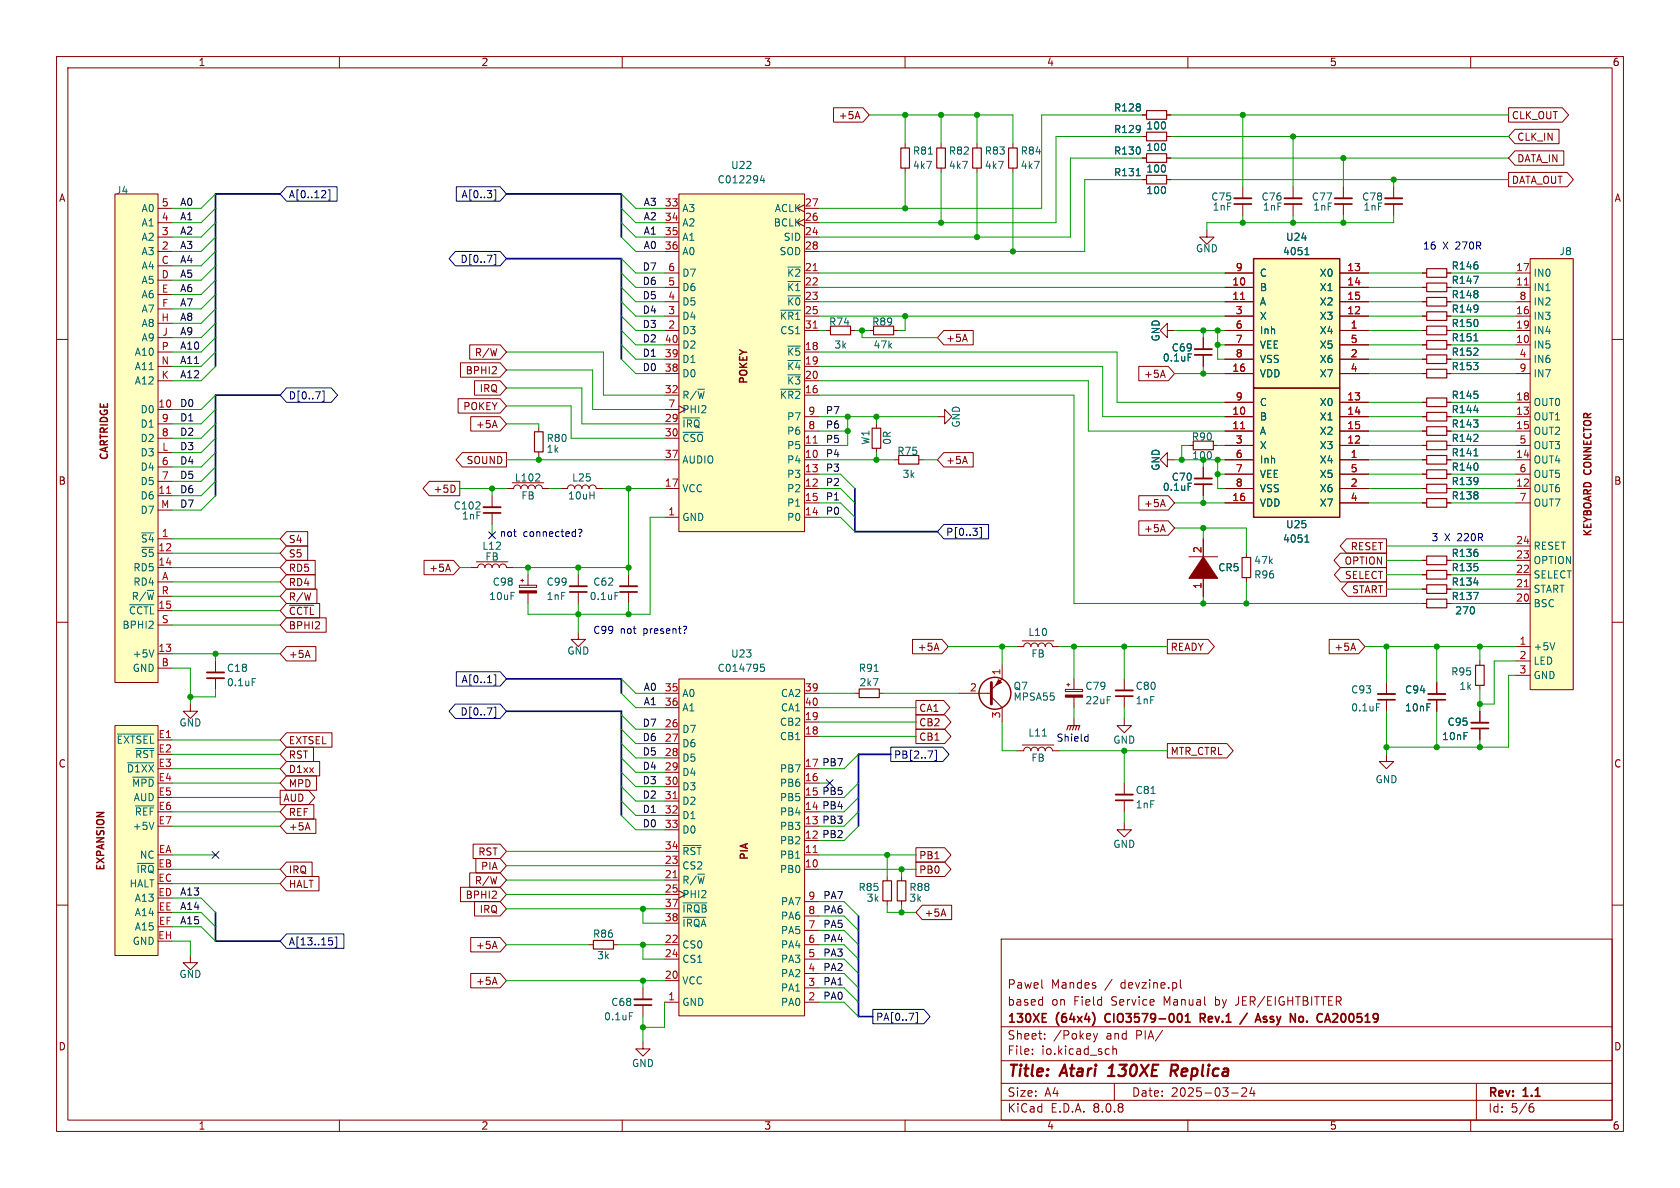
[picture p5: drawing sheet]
<svg xmlns="http://www.w3.org/2000/svg" width="297mm" height="210mm" viewBox="0 0 297 210" stroke-linecap="round" stroke-linejoin="round" font-family="sans-serif">
<defs><g id="words">
<g font-size="2.8" fill="#840000">
<text x="178" y="190.9">Title:</text>
<text x="187.7" y="190.9">Atari</text>
<text x="196.8" y="190.9">130XE</text>
<text x="208.6" y="190.9">Replica</text>
</g>
<g font-size="2.1" fill="#840000">
<text x="178" y="178">based</text>
<text x="178" y="175">Pawel</text>
<text x="185.8" y="175">Mandes</text>
<text x="185.9" y="178">on</text>
<text x="189.9" y="178">Field</text>
<text x="195.4" y="175">/</text>
<text x="196.6" y="178">Service</text>
<text x="198.3" y="175">devzine.pl</text>
<text x="206" y="178">Manual</text>
<text x="215.2" y="178">by</text>
<text x="219" y="178">JER/EIGHTBITTER</text>
<text x="178" y="184">Sheet:</text>
<text x="178" y="181.2">130XE</text>
<text x="186.2" y="184">/Pokey</text>
<text x="186.8" y="181.2">(64x4)</text>
<text x="195.6" y="184">and</text>
<text x="196.1" y="181.2">CIO3579-001</text>
<text x="201" y="184">PIA/</text>
<text x="213.4" y="181.2">Rev.1</text>
<text x="221.3" y="181.2">/</text>
<text x="224.6" y="181.2">Assy</text>
<text x="231.2" y="181.2">No.</text>
<text x="236.6" y="181.2">CA200519</text>
<text x="178" y="186.7">File:</text>
<text x="184.1" y="186.7">io.kicad_sch</text>
<text x="178" y="196.9">KiCad</text>
<text x="178" y="194.1">Size:</text>
<text x="184.7" y="194.1">A4</text>
<text x="185.7" y="196.9">E.D.A.</text>
<text x="193.3" y="196.9">8.0.8</text>
<text x="200" y="194.1">Date:</text>
<text x="207" y="194.1">2025-03-24</text>
<text x="263" y="194.3">Rev:</text>
<text x="263" y="196.9">Id:</text>
<text x="267.1" y="196.9">5/6</text>
<text x="269.4" y="194.3">1.1</text>
</g>
<g font-size="1.8" fill="#840000">
<text x="35" y="11.9">1</text>
<text x="85" y="11.9">2</text>
<text x="135" y="11.9">3</text>
<text x="185" y="11.9">4</text>
<text x="235" y="11.9">5</text>
<text x="285" y="11.9">6</text>
<text x="148.2" y="21.3">+5A</text>
<text x="267.2" y="21.3">CLK_OUT</text>
<text x="268.1" y="25.1">CLK_IN</text>
<text x="268.1" y="28.9">DATA_IN</text>
<text x="10.3" y="35.9">A</text>
<text x="267.2" y="32.7">DATA_OUT</text>
<text x="285.3" y="35.9">A</text>
<text x="83.9" y="63.2">R/W</text>
<text x="167.2" y="60.6">+5A</text>
<text x="82.2" y="66.4">BPHI2</text>
<text x="84.7" y="69.5">IRQ</text>
<text x="132.5" y="68.1" transform="rotate(-90 132.5 68.1)">POKEY</text>
<text x="202.1" y="67">+5A</text>
<text x="81.8" y="72.7">POKEY</text>
<text x="84" y="75.9">+5A</text>
<text x="19.4" y="81.5" transform="rotate(-90 19.4 81.5)">CARTRIDGE</text>
<text x="82.4" y="82.2">SOUND</text>
<text x="167.2" y="82.2">+5A</text>
<text x="10.3" y="85.9">B</text>
<text x="76.5" y="87.3">+5D</text>
<text x="202.1" y="89.9">+5A</text>
<text x="285.3" y="85.9">B</text>
<text x="202.1" y="94.3">+5A</text>
<text x="281.7" y="95.1" transform="rotate(-90 281.7 95.1)">KEYBOARD CONNECTOR</text>
<text x="51" y="101.3">RD5</text>
<text x="51" y="98.7">S5</text>
<text x="51" y="96.2">S4</text>
<text x="75.8" y="101.3">+5A</text>
<text x="237.6" y="100">OPTION</text>
<text x="238.7" y="97.5">RESET</text>
<text x="51" y="106.4">R/W</text>
<text x="51" y="103.8">RD4</text>
<text x="237.7" y="102.6">SELECT</text>
<text x="238.9" y="105.1">START</text>
<text x="51" y="111.4">BPHI2</text>
<text x="51" y="108.9">~{CCTL}</text>
<text x="51" y="116.5">+5A</text>
<text x="162.1" y="115.3">+5A</text>
<text x="206.9" y="115.3">READY</text>
<text x="235.8" y="115.3">+5A</text>
<text x="51" y="131.8">EXTSEL</text>
<text x="162.4" y="131.1">CB1</text>
<text x="162.4" y="128.6">CB2</text>
<text x="162.4" y="126">CA1</text>
<text x="10.3" y="135.9">C</text>
<text x="51" y="136.8">D1xx</text>
<text x="51" y="134.3">RST</text>
<text x="206.9" y="133.7">MTR_CTRL</text>
<text x="285.3" y="135.9">C</text>
<text x="50" y="141.9">AUD</text>
<text x="51" y="139.4">MPD</text>
<text x="51" y="144.5">REF</text>
<text x="51" y="147">+5A</text>
<text x="18.8" y="154.1" transform="rotate(-90 18.8 154.1)">EXPANSION</text>
<text x="51" y="154.6">IRQ</text>
<text x="84.5" y="151.4">RST</text>
<text x="84.9" y="154">PIA</text>
<text x="132.6" y="152.2" transform="rotate(-90 132.6 152.2)">PIA</text>
<text x="162.4" y="152.1">PB1</text>
<text x="162.4" y="154.6">PB0</text>
<text x="51" y="157.2">HALT</text>
<text x="82.2" y="159.1">BPHI2</text>
<text x="83.9" y="156.5">R/W</text>
<text x="84.7" y="161.6">IRQ</text>
<text x="84" y="168">+5A</text>
<text x="163.4" y="162.2">+5A</text>
<text x="84" y="174.3">+5A</text>
<text x="10.3" y="185.9">D</text>
<text x="285.3" y="185.9">D</text>
<text x="35" y="199.9">1</text>
<text x="85" y="199.9">2</text>
<text x="135" y="199.9">3</text>
<text x="185" y="199.9">4</text>
<text x="235" y="199.9">5</text>
<text x="285" y="199.9">6</text>
</g>
<g font-size="1.8" fill="#006464">
<text x="196.8" y="19.9">R128</text>
<text x="196.8" y="23.7">R129</text>
<text x="202.6" y="23.1">100</text>
<text x="161.3" y="27.5">R81</text>
<text x="167.6" y="27.5">R82</text>
<text x="174" y="27.5">R83</text>
<text x="180.3" y="27.5">R84</text>
<text x="196.8" y="27.5">R130</text>
<text x="202.6" y="26.9">100</text>
<text x="20.4" y="34.5">J4</text>
<text x="126.8" y="32.6">C012294</text>
<text x="129.2" y="30.1">U22</text>
<text x="161.3" y="30.1">4k7</text>
<text x="167.6" y="30.1">4k7</text>
<text x="174" y="30.1">4k7</text>
<text x="180.3" y="30.1">4k7</text>
<text x="196.8" y="31.3">R131</text>
<text x="202.6" y="30.7">100</text>
<text x="202.6" y="34.5">100</text>
<text x="214" y="35.7">C75</text>
<text x="222.9" y="35.7">C76</text>
<text x="231.8" y="35.7">C77</text>
<text x="240.7" y="35.7">C78</text>
<text x="24.9" y="40.2">A1</text>
<text x="24.9" y="37.7">A0</text>
<text x="120.5" y="37.7">A3</text>
<text x="120.5" y="40.2">A2</text>
<text x="136.7" y="40.2">BCLK</text>
<text x="136.9" y="37.7">ACLK</text>
<text x="214.3" y="37.4">1nF</text>
<text x="223.2" y="37.4">1nF</text>
<text x="232.1" y="37.4">1nF</text>
<text x="240.9" y="37.4">1nF</text>
<text x="24.9" y="45.3">A3</text>
<text x="24.9" y="42.8">A2</text>
<text x="24.9" y="47.9">A4</text>
<text x="120.5" y="42.8">A1</text>
<text x="120.5" y="45.3">A0</text>
<text x="137.7" y="45.3">SOD</text>
<text x="138.4" y="42.8">SID</text>
<text x="211.3" y="44.8">GND</text>
<text x="226.7" y="45.3">4051</text>
<text x="227.3" y="42.8">U24</text>
<text x="256.5" y="47.9">R146</text>
<text x="275.6" y="45.3">J8</text>
<text x="24.9" y="50.4">A5</text>
<text x="24.9" y="52.9">A6</text>
<text x="120.5" y="51.7">D6</text>
<text x="120.5" y="49.1">D7</text>
<text x="139" y="49.1">~{K2}</text>
<text x="139" y="51.7">~{K1}</text>
<text x="222.6" y="51.7">B</text>
<text x="222.6" y="49.1">C</text>
<text x="233.2" y="49.1">X0</text>
<text x="233.2" y="51.7">X1</text>
<text x="256.5" y="52.9">R148</text>
<text x="256.5" y="50.4">R147</text>
<text x="271" y="51.7">IN1</text>
<text x="271" y="49.1">IN0</text>
<text x="24.9" y="55.5">A7</text>
<text x="24.9" y="58">A8</text>
<text x="120.5" y="59.3">D3</text>
<text x="120.5" y="56.7">D4</text>
<text x="120.5" y="54.2">D5</text>
<text x="137.8" y="56.7">~{KR1}</text>
<text x="137.8" y="59.3">CS1</text>
<text x="139" y="54.2">~{K0}</text>
<text x="146.5" y="57.8">R74</text>
<text x="154.1" y="57.8">R89</text>
<text x="222.6" y="54.2">A</text>
<text x="222.6" y="56.7">X</text>
<text x="222.6" y="59.3">Inh</text>
<text x="233.2" y="59.3">X4</text>
<text x="233.2" y="56.7">X3</text>
<text x="233.2" y="54.2">X2</text>
<text x="256.5" y="58">R150</text>
<text x="256.5" y="55.5">R149</text>
<text x="271" y="56.7">IN3</text>
<text x="271" y="59.3">IN4</text>
<text x="271" y="54.2">IN2</text>
<text x="23.7" y="65.6">A11</text>
<text x="23.7" y="63.1">A10</text>
<text x="24.9" y="60.6">A9</text>
<text x="120.5" y="64.4">D1</text>
<text x="120.5" y="61.8">D2</text>
<text x="139" y="63.1">~{K5}</text>
<text x="139" y="65.6">~{K4}</text>
<text x="147.4" y="61.8">3k</text>
<text x="154.3" y="61.8">47k</text>
<text x="205.2" y="60.5" transform="rotate(-90 205.2 60.5)">GND</text>
<text x="205.5" y="64.1">0.1uF</text>
<text x="207" y="62.3">C69</text>
<text x="222.6" y="61.8">VEE</text>
<text x="222.6" y="64.4">VSS</text>
<text x="233.2" y="64.4">X6</text>
<text x="233.2" y="61.8">X5</text>
<text x="256.5" y="60.6">R151</text>
<text x="256.5" y="63.1">R152</text>
<text x="256.5" y="65.6">R153</text>
<text x="271" y="61.8">IN5</text>
<text x="271" y="64.4">IN6</text>
<text x="23.7" y="68.2">A12</text>
<text x="120.5" y="70.7">R/~{W}</text>
<text x="120.5" y="66.9">D0</text>
<text x="137.8" y="70.7">~{KR2}</text>
<text x="139" y="68.2">~{K3}</text>
<text x="222.6" y="72">C</text>
<text x="222.6" y="66.9">VDD</text>
<text x="233.2" y="72">X0</text>
<text x="233.2" y="66.9">X7</text>
<text x="256.5" y="70.7">R145</text>
<text x="271" y="72">OUT0</text>
<text x="271" y="66.9">IN7</text>
<text x="24.7" y="73.3">D0</text>
<text x="24.7" y="75.8">D1</text>
<text x="120.5" y="75.8">~{IRQ}</text>
<text x="120.5" y="73.3">PHI2</text>
<text x="139" y="77.1">P6</text>
<text x="139" y="74.5">P7</text>
<text x="169.9" y="75.7" transform="rotate(-90 169.9 75.7)">GND</text>
<text x="222.6" y="74.5">B</text>
<text x="222.6" y="77.1">A</text>
<text x="233.2" y="74.5">X1</text>
<text x="233.2" y="77.1">X2</text>
<text x="256.5" y="75.8">R143</text>
<text x="256.5" y="73.3">R144</text>
<text x="271" y="74.5">OUT1</text>
<text x="271" y="77.1">OUT2</text>
<text x="24.7" y="83.4">D4</text>
<text x="24.7" y="78.3">D2</text>
<text x="24.7" y="80.9">D3</text>
<text x="96.5" y="78.3">R80</text>
<text x="96.5" y="80.2">1k</text>
<text x="120.5" y="78.3">~{CSO}</text>
<text x="120.5" y="82.1">AUDIO</text>
<text x="139" y="82.1">P4</text>
<text x="139" y="79.6">P5</text>
<text x="153.9" y="78.7" transform="rotate(-90 153.9 78.7)">W1</text>
<text x="157.7" y="78.7" transform="rotate(-90 157.7 78.7)">0R</text>
<text x="158.5" y="80.6">R75</text>
<text x="205.2" y="83.3" transform="rotate(-90 205.2 83.3)">GND</text>
<text x="210.6" y="78.1">R90</text>
<text x="222.6" y="79.6">X</text>
<text x="222.6" y="82.1">Inh</text>
<text x="233.2" y="82.1">X4</text>
<text x="233.2" y="79.6">X3</text>
<text x="256.5" y="78.3">R142</text>
<text x="256.5" y="80.9">R141</text>
<text x="256.5" y="83.4">R140</text>
<text x="271" y="82.1">OUT4</text>
<text x="271" y="79.6">OUT3</text>
<text x="24.7" y="88.5">D6</text>
<text x="24.7" y="86">D5</text>
<text x="90.9" y="85.3">L102</text>
<text x="92.1" y="88.5">FB</text>
<text x="100.3" y="88.5">10uH</text>
<text x="101" y="85.3">L25</text>
<text x="120.5" y="87.2">VCC</text>
<text x="139" y="87.2">P2</text>
<text x="139" y="84.7">P3</text>
<text x="139" y="89.8">P1</text>
<text x="159.5" y="84.7">3k</text>
<text x="205.5" y="87">0.1uF</text>
<text x="207" y="85.2">C70</text>
<text x="222.6" y="89.8">VDD</text>
<text x="222.6" y="84.7">VEE</text>
<text x="222.6" y="87.2">VSS</text>
<text x="233.2" y="87.2">X6</text>
<text x="233.2" y="89.8">X7</text>
<text x="233.2" y="84.7">X5</text>
<text x="256.5" y="88.5">R138</text>
<text x="256.5" y="86">R139</text>
<text x="271" y="87.2">OUT6</text>
<text x="271" y="84.7">OUT5</text>
<text x="271" y="89.8">OUT7</text>
<text x="24.7" y="91">D7</text>
<text x="80.1" y="90.3">C102</text>
<text x="81.6" y="92">1nF</text>
<text x="120.5" y="92.3">GND</text>
<text x="139" y="92.3">P0</text>
<text x="227.3" y="93.6">U25</text>
<text x="23.5" y="101.2">RD5</text>
<text x="24.8" y="96.1">~{S4}</text>
<text x="24.8" y="98.7">~{S5}</text>
<text x="85.2" y="97.4">L12</text>
<text x="85.7" y="99.3">FB</text>
<text x="215.3" y="101.2">CR5</text>
<text x="221.6" y="99.9">47k</text>
<text x="226.7" y="96.1">4051</text>
<text x="256.5" y="101.2">R135</text>
<text x="256.5" y="98.7">R136</text>
<text x="271" y="99.9">OPTION</text>
<text x="271" y="97.4">RESET</text>
<text x="23.2" y="106.3">R/~{W}</text>
<text x="23.5" y="103.7">RD4</text>
<text x="86.4" y="106.3">10uF</text>
<text x="87" y="103.7">C98</text>
<text x="96.5" y="106.3">1nF</text>
<text x="96.5" y="103.7">C99</text>
<text x="104.1" y="106.3">0.1uF</text>
<text x="104.8" y="103.7">C62</text>
<text x="221.6" y="102.5">R96</text>
<text x="256.5" y="106.3">R137</text>
<text x="256.5" y="103.7">R134</text>
<text x="271" y="107.5">BSC</text>
<text x="271" y="105">START</text>
<text x="271" y="102.5">SELECT</text>
<text x="21.5" y="111.4">BPHI2</text>
<text x="22.7" y="108.8">~{CCTL}</text>
<text x="181.7" y="112.6">L10</text>
<text x="257.2" y="108.8">270</text>
<text x="23.4" y="116.4">+5V</text>
<text x="23.4" y="119">GND</text>
<text x="40" y="119">C18</text>
<text x="100.2" y="115.9">GND</text>
<text x="126.8" y="119">C014795</text>
<text x="129.2" y="116.4">U23</text>
<text x="151.7" y="119">R91</text>
<text x="182.2" y="116.4">FB</text>
<text x="256.4" y="119.6">R95</text>
<text x="271" y="115.2">+5V</text>
<text x="271" y="117.7">LED</text>
<text x="40" y="121.5">0.1uF</text>
<text x="120.5" y="123.4">A0</text>
<text x="120.5" y="126">A1</text>
<text x="138" y="123.4">CA2</text>
<text x="138" y="126">CA1</text>
<text x="151.8" y="121.5">2k7</text>
<text x="179.1" y="124.1">MPSA55</text>
<text x="179.1" y="122.1">Q7</text>
<text x="191.8" y="122.1">C79</text>
<text x="191.8" y="124.7">22uF</text>
<text x="200.7" y="124.7">1nF</text>
<text x="200.7" y="122.1">C80</text>
<text x="238.8" y="122.8">C93</text>
<text x="238.8" y="126">0.1uF</text>
<text x="248.3" y="122.8">C94</text>
<text x="248.3" y="126">10nF</text>
<text x="257.9" y="122.1">1k</text>
<text x="271" y="120.2">GND</text>
<text x="20.5" y="131.7">~{EXTSEL}</text>
<text x="31.6" y="128.6">GND</text>
<text x="120.5" y="129.8">D7</text>
<text x="137.8" y="131">CB1</text>
<text x="137.8" y="128.5">CB2</text>
<text x="181.7" y="130.4">L11</text>
<text x="196.7" y="131.7">GND</text>
<text x="254.8" y="131">10nF</text>
<text x="255.8" y="128.5">C95</text>
<text x="22.3" y="136.8">~{D1XX}</text>
<text x="23.8" y="134.2">~{RST}</text>
<text x="120.5" y="132.3">D6</text>
<text x="120.5" y="134.8">D5</text>
<text x="120.5" y="137.4">D4</text>
<text x="137.8" y="136.8">PB7</text>
<text x="182.2" y="134.8">FB</text>
<text x="23.2" y="139.3">~{MPD}</text>
<text x="23.5" y="141.8">AUD</text>
<text x="120.5" y="139.9">D3</text>
<text x="120.5" y="142.5">D2</text>
<text x="137.8" y="141.8">PB5</text>
<text x="137.8" y="139.3">PB6</text>
<text x="200.7" y="143.1">1nF</text>
<text x="200.7" y="140.6">C81</text>
<text x="243.1" y="138.7">GND</text>
<text x="23.4" y="146.9">+5V</text>
<text x="23.7" y="144.4">~{REF}</text>
<text x="120.5" y="145">D1</text>
<text x="120.5" y="147.5">D0</text>
<text x="137.8" y="149.5">PB2</text>
<text x="137.8" y="146.9">PB3</text>
<text x="137.8" y="144.4">PB4</text>
<text x="24" y="154.5">~{IRQ}</text>
<text x="24.6" y="152">NC</text>
<text x="120.5" y="153.9">CS2</text>
<text x="120.5" y="151.4">~{RST}</text>
<text x="137.8" y="154.5">PB0</text>
<text x="137.8" y="152">PB1</text>
<text x="196.7" y="150.1">GND</text>
<text x="22.8" y="157.1">HALT</text>
<text x="23.7" y="159.6">A13</text>
<text x="120.5" y="156.4">R/~{W}</text>
<text x="120.5" y="159">PHI2</text>
<text x="120.5" y="161.5">~{IRQB}</text>
<text x="138" y="160.2">PA7</text>
<text x="151.7" y="157.7">R85</text>
<text x="153.1" y="159.6">3k</text>
<text x="160.7" y="157.7">R88</text>
<text x="160.7" y="159.6">3k</text>
<text x="23.4" y="167.2">GND</text>
<text x="23.7" y="162.2">A14</text>
<text x="23.7" y="164.7">A15</text>
<text x="104.7" y="166">R86</text>
<text x="120.5" y="167.9">CS0</text>
<text x="120.5" y="164.1">~{IRQA}</text>
<text x="138" y="167.9">PA4</text>
<text x="138" y="165.3">PA5</text>
<text x="138" y="162.8">PA6</text>
<text x="31.6" y="173.1">GND</text>
<text x="105.5" y="169.8">3k</text>
<text x="120.5" y="170.4">CS1</text>
<text x="138" y="172.9">PA2</text>
<text x="138" y="170.4">PA3</text>
<text x="108" y="178">C68</text>
<text x="120.5" y="178">GND</text>
<text x="120.5" y="174.2">VCC</text>
<text x="138" y="178">PA0</text>
<text x="138" y="175.5">PA1</text>
<text x="106.7" y="180.6">0.1uF</text>
<text x="111.6" y="188.8">GND</text>
</g>
<g font-size="1.8" fill="#000084">
<text x="51" y="35.2">A[0..12]</text>
<text x="81.5" y="35.2">A[0..3]</text>
<text x="81.3" y="46.7">D[0..7]</text>
<text x="51" y="70.8">D[0..7]</text>
<text x="167.2" y="94.9">P[0..3]</text>
<text x="81.5" y="121">A[0..1]</text>
<text x="81.3" y="126.7">D[0..7]</text>
<text x="158" y="134.3">PB[2..7]</text>
<text x="51" y="167.3">A[13..15]</text>
<text x="154.8" y="180.7">PA[0..7]</text>
</g>
<g font-size="1.8" fill="#a90000">
<text x="28.5" y="41.7">3</text>
<text x="28.5" y="39.1">4</text>
<text x="28.5" y="36.6">5</text>
<text x="117.4" y="36.6">33</text>
<text x="117.4" y="39.1">34</text>
<text x="117.4" y="41.7">35</text>
<text x="142.2" y="41.7">24</text>
<text x="142.2" y="39.1">26</text>
<text x="142.2" y="36.6">27</text>
<text x="28.5" y="46.7">C</text>
<text x="28.5" y="44.2">2</text>
<text x="117.4" y="44.2">36</text>
<text x="142.2" y="44.2">28</text>
<text x="28.5" y="49.3">D</text>
<text x="28.5" y="51.8">E</text>
<text x="118" y="53.1">4</text>
<text x="118" y="50.5">5</text>
<text x="118" y="48">6</text>
<text x="142.2" y="48">21</text>
<text x="142.2" y="50.5">22</text>
<text x="142.2" y="53.1">23</text>
<text x="217.8" y="50.5">10</text>
<text x="217.8" y="53.1">11</text>
<text x="218.4" y="48">9</text>
<text x="238.1" y="48">13</text>
<text x="238.1" y="50.5">14</text>
<text x="238.1" y="53.1">15</text>
<text x="267.9" y="50.5">11</text>
<text x="267.9" y="48">17</text>
<text x="268.5" y="53.1">8</text>
<text x="28.4" y="56.9">H</text>
<text x="28.6" y="54.4">F</text>
<text x="28.6" y="59.4">J</text>
<text x="118" y="58.2">2</text>
<text x="118" y="55.6">3</text>
<text x="142.2" y="55.6">25</text>
<text x="142.2" y="58.2">31</text>
<text x="218.4" y="55.6">3</text>
<text x="218.4" y="58.2">6</text>
<text x="238.1" y="55.6">12</text>
<text x="238.7" y="58.2">1</text>
<text x="267.9" y="55.6">16</text>
<text x="267.9" y="58.2">19</text>
<text x="28.4" y="64.5">N</text>
<text x="28.5" y="62">P</text>
<text x="117.4" y="65.8">38</text>
<text x="117.4" y="63.2">39</text>
<text x="117.4" y="60.7">40</text>
<text x="142.2" y="62">18</text>
<text x="142.2" y="64.5">19</text>
<text x="217.8" y="65.8">16</text>
<text x="218.4" y="60.7">7</text>
<text x="218.4" y="63.2">8</text>
<text x="238.7" y="63.2">2</text>
<text x="238.7" y="65.8">4</text>
<text x="238.7" y="60.7">5</text>
<text x="267.9" y="60.7">10</text>
<text x="268.5" y="63.2">4</text>
<text x="268.5" y="65.8">9</text>
<text x="28.5" y="67.1">K</text>
<text x="117.4" y="69.6">32</text>
<text x="142.2" y="69.6">16</text>
<text x="142.2" y="67.1">20</text>
<text x="218.4" y="70.9">9</text>
<text x="238.1" y="70.9">13</text>
<text x="267.9" y="70.9">18</text>
<text x="27.9" y="72.1">10</text>
<text x="28.5" y="77.2">8</text>
<text x="28.5" y="74.7">9</text>
<text x="117.4" y="74.7">29</text>
<text x="117.4" y="77.2">30</text>
<text x="118" y="72.1">7</text>
<text x="142.8" y="75.9">8</text>
<text x="142.8" y="73.4">9</text>
<text x="217.8" y="73.4">10</text>
<text x="217.8" y="75.9">11</text>
<text x="238.1" y="73.4">14</text>
<text x="238.1" y="75.9">15</text>
<text x="267.9" y="73.4">13</text>
<text x="267.9" y="75.9">15</text>
<text x="28.5" y="82.3">6</text>
<text x="28.6" y="79.8">L</text>
<text x="117.4" y="81">37</text>
<text x="142.2" y="81">10</text>
<text x="142.2" y="78.5">11</text>
<text x="142.2" y="83.6">13</text>
<text x="218.4" y="78.5">3</text>
<text x="218.4" y="81">6</text>
<text x="218.4" y="83.6">7</text>
<text x="238.1" y="78.5">12</text>
<text x="238.7" y="81">1</text>
<text x="238.7" y="83.6">5</text>
<text x="267.9" y="81">14</text>
<text x="268.5" y="78.5">5</text>
<text x="268.5" y="83.6">6</text>
<text x="27.9" y="87.4">11</text>
<text x="28.4" y="89.9">M</text>
<text x="28.5" y="84.8">7</text>
<text x="117.4" y="86.1">17</text>
<text x="142.2" y="86.1">12</text>
<text x="142.2" y="88.6">15</text>
<text x="217.8" y="88.6">16</text>
<text x="218.4" y="86.1">8</text>
<text x="238.7" y="86.1">2</text>
<text x="238.7" y="88.6">4</text>
<text x="267.9" y="86.1">12</text>
<text x="268.5" y="88.6">7</text>
<text x="28.5" y="95">1</text>
<text x="118" y="91.2">1</text>
<text x="142.2" y="91.2">14</text>
<text x="27.9" y="97.5">12</text>
<text x="27.9" y="100.1">14</text>
<text x="212.5" y="97.9" transform="rotate(-90 212.5 97.9)">2</text>
<text x="267.9" y="101.3">22</text>
<text x="267.9" y="98.8">23</text>
<text x="267.9" y="96.3">24</text>
<text x="27.9" y="107.7">15</text>
<text x="28.5" y="105.2">R</text>
<text x="28.6" y="102.6">A</text>
<text x="212.5" y="104.2" transform="rotate(-90 212.5 104.2)">1</text>
<text x="267.9" y="106.4">20</text>
<text x="267.9" y="103.9">21</text>
<text x="28.5" y="110.2">S</text>
<text x="27.9" y="115.3">13</text>
<text x="28.5" y="117.9">B</text>
<text x="176.9" y="119.5" transform="rotate(-90 176.9 119.5)">1</text>
<text x="268.5" y="114">1</text>
<text x="268.5" y="116.6">2</text>
<text x="268.5" y="119.1">3</text>
<text x="117.4" y="122.3">35</text>
<text x="117.4" y="124.8">36</text>
<text x="142.2" y="122.3">39</text>
<text x="142.2" y="124.8">40</text>
<text x="171.4" y="122.3">2</text>
<text x="27.9" y="130.6">E1</text>
<text x="117.4" y="128.7">26</text>
<text x="117.4" y="131.2">27</text>
<text x="142.2" y="129.9">18</text>
<text x="142.2" y="127.4">19</text>
<text x="176.9" y="127.1" transform="rotate(-90 176.9 127.1)">3</text>
<text x="27.9" y="133.1">E2</text>
<text x="27.9" y="135.6">E3</text>
<text x="117.4" y="133.7">28</text>
<text x="117.4" y="136.3">29</text>
<text x="27.9" y="138.2">E4</text>
<text x="27.9" y="140.7">E5</text>
<text x="27.9" y="143.3">E6</text>
<text x="117.4" y="138.8">30</text>
<text x="117.4" y="141.4">31</text>
<text x="117.4" y="143.9">32</text>
<text x="142.2" y="138.2">16</text>
<text x="27.9" y="145.8">E7</text>
<text x="117.4" y="146.4">33</text>
<text x="27.9" y="153.4">EB</text>
<text x="27.9" y="156">EC</text>
<text x="28" y="150.9">EA</text>
<text x="117.4" y="155.3">21</text>
<text x="117.4" y="152.8">23</text>
<text x="117.4" y="150.2">34</text>
<text x="142.2" y="153.4">10</text>
<text x="142.2" y="150.9">11</text>
<text x="27.9" y="158.5">ED</text>
<text x="28" y="161">EE</text>
<text x="117.4" y="157.9">25</text>
<text x="117.4" y="160.4">37</text>
<text x="142.8" y="161.7">8</text>
<text x="142.8" y="159.1">9</text>
<text x="27.9" y="166.1">EH</text>
<text x="28" y="163.6">EF</text>
<text x="117.4" y="166.8">22</text>
<text x="117.4" y="162.9">38</text>
<text x="142.8" y="166.8">6</text>
<text x="142.8" y="164.2">7</text>
<text x="117.4" y="173.1">20</text>
<text x="117.4" y="169.3">24</text>
<text x="142.8" y="171.8">4</text>
<text x="142.8" y="169.3">5</text>
<text x="118" y="176.9">1</text>
<text x="142.8" y="176.9">2</text>
<text x="142.8" y="174.4">3</text>
</g>
<g font-size="1.8" fill="#0f0f0f">
<text x="31.7" y="41.6">A2</text>
<text x="31.7" y="39">A1</text>
<text x="31.7" y="36.5">A0</text>
<text x="113.7" y="41.6">A1</text>
<text x="113.7" y="36.5">A3</text>
<text x="113.7" y="39">A2</text>
<text x="31.7" y="46.6">A4</text>
<text x="31.7" y="44.1">A3</text>
<text x="113.5" y="47.9">D7</text>
<text x="113.7" y="44.1">A0</text>
<text x="31.7" y="49.2">A5</text>
<text x="31.7" y="51.7">A6</text>
<text x="113.5" y="53">D5</text>
<text x="113.5" y="50.5">D6</text>
<text x="31.7" y="54.3">A7</text>
<text x="31.7" y="59.3">A9</text>
<text x="31.7" y="56.8">A8</text>
<text x="113.5" y="58.1">D3</text>
<text x="113.5" y="55.5">D4</text>
<text x="31.7" y="61.9">A10</text>
<text x="31.7" y="64.4">A11</text>
<text x="113.5" y="63.2">D1</text>
<text x="113.5" y="65.7">D0</text>
<text x="113.5" y="60.6">D2</text>
<text x="31.7" y="67">A12</text>
<text x="31.7" y="74.6">D1</text>
<text x="31.7" y="72">D0</text>
<text x="31.7" y="77.1">D2</text>
<text x="145.9" y="75.9">P6</text>
<text x="145.9" y="73.3">P7</text>
<text x="31.7" y="82.2">D4</text>
<text x="31.7" y="79.7">D3</text>
<text x="145.9" y="78.4">P5</text>
<text x="145.9" y="80.9">P4</text>
<text x="145.9" y="83.5">P3</text>
<text x="31.7" y="84.7">D5</text>
<text x="31.7" y="87.3">D6</text>
<text x="31.7" y="89.8">D7</text>
<text x="145.9" y="86">P2</text>
<text x="145.9" y="88.6">P1</text>
<text x="145.9" y="91.1">P0</text>
<text x="113.7" y="122.2">A0</text>
<text x="113.7" y="124.7">A1</text>
<text x="113.5" y="131.1">D6</text>
<text x="113.5" y="128.6">D7</text>
<text x="113.5" y="133.6">D5</text>
<text x="113.5" y="136.2">D4</text>
<text x="142.2" y="135.6">17 PB7</text>
<text x="113.5" y="138.7">D3</text>
<text x="113.5" y="141.3">D2</text>
<text x="113.5" y="143.8">D1</text>
<text x="142.2" y="143.3">14 PB4</text>
<text x="142.2" y="140.7">15 PB5</text>
<text x="113.5" y="146.3">D0</text>
<text x="142.2" y="148.3">12 PB2</text>
<text x="142.2" y="145.8">13 PB3</text>
<text x="31.7" y="158.4">A13</text>
<text x="31.7" y="160.9">A14</text>
<text x="145.5" y="159">PA7</text>
<text x="145.5" y="161.6">PA6</text>
<text x="31.7" y="163.5">A15</text>
<text x="145.5" y="166.7">PA4</text>
<text x="145.5" y="164.1">PA5</text>
<text x="145.5" y="169.2">PA3</text>
<text x="145.5" y="171.7">PA2</text>
<text x="145.5" y="174.3">PA1</text>
<text x="145.5" y="176.8">PA0</text>
</g>
<g font-size="1.8" fill="#0000c2">
<text x="251.5" y="44.2">16</text>
<text x="255" y="44.2">X 270R</text>
<text x="88.3" y="95">not</text>
<text x="92.5" y="95">connected?</text>
<text x="253" y="95.8">3</text>
<text x="255.4" y="95.8">X 220R</text>
<text x="104.8" y="112.1">C99</text>
<text x="109.6" y="112.1">not</text>
<text x="113.8" y="112.1">present?</text>
<text x="186.7" y="131.2">Shield</text>
</g>
<text font-size="1.8" fill="#009600" x="210.7" y="81.4">100</text>
</g></defs>
<g fill="none" stroke="#840000" stroke-width=".18">
<path d="M10 10h277v190h-277zM12 12h273v186h-273zM60 10v2M110 10v2M160 10v2M210 10v2M260 10v2M172.7 25.4v.8M172.7 29.7v.8M201.9 20.3h.8M201.9 24.1h.8M201.9 27.9h.8"/>
<path d="M206.2 20.3h.8M206.2 24.1h.8M206.2 27.9h.8M206.4 58.4v-1.2l-1.3 1.2 1.3 1.3v-1.3h1.2M212.7 59.7v2M213.4 40.6v1.3h1.2l-1.2 1.3-1.3-1.3h1.3M251.5 53.3h.7M251.5 50.8h.7M251.5 48.3h.7M251.5 58.4h.7M255.8 53.3h.7M255.8 50.8h.7"/>
<path d="M255.8 48.3h.7M255.8 58.4h.7M10 60h2M210.2 78.7h.7M212.7 62.7v2.1M214.5 78.7h.8M251.5 61h.7M251.5 63.5h.7M255.8 61h.7M255.8 63.5h.7M285 60h2M10 110h2"/>
<path d="M285 110h2M33.7 124.5v1.2h1.2l-1.2 1.3-1.3-1.3h1.3M198.8 138.4v2.1M198.8 145.4v1.3h1.2l-1.2 1.3-1.3-1.3h1.3M198.8 141.5v2M10 160h2M33.7 168.9v1.3h1.2l-1.2 1.3-1.3-1.3h1.3M177 166h108v32h-108zM184.2 176.7l.1 .1M184.2 174.6l.2 .1M184.3 176.2v1.5M184.3 177.6l-.1 .1"/>
<path d="M208.7 173.2v1.3l.2 .2M285 160h2M60 198v2M110 198v2M160 198v2M177 194.5h108M177 191.5h108M177 187.5h108M177 181.5h108M182.5 186.3v.1M182.5 185.5v.1M184.7 183.6v.1"/>
<path d="M184.7 182.8v.1M193.3 182.7l.4 1M193.7 183.7l-.2 .4-.2 .1M194 182.7l-.3 1M196.7 184.9v1.5M196.7 185.5l.3-.1 .3 .1 .1 .9M197 191.5v3M210 198v2M217.7 193.2h1.2M219.5 192.4l.6-.1 .2 .1 .1 .3-.9 1.1h.9M221.3 192.2l-.3 1.1h.9M221.7 192.8v1"/>
<path d="M260 198v2M261 191.5v6.5M270.6 195.7h.4l.2 .3-.1 .5-.5 .1M271 195.1l-.4 .1"/>
</g>
<path d="M195.9 190.2h1.1M196.5 188.5l-.4 .3M207.5 189.3l.6 .9M207.9 188.2h-.7l-.3 2M208 189.2l-1 .1" fill="none" stroke="#840000" stroke-width=".4"/>
<g fill="none" stroke="#840000" stroke-width=".3">
<path d="M211.2 62.7h3M197.2 141.5h3.1M184.3 179.2h.7M193.5 179.6v1M195.5 179.4l-.2 .4 .2 .7M208.9 179.5v.9M209.6 179.6l.4-.4v1.5M212.6 180l.5 .7M212.9 179.3l-.7-.1v1.5M212.9 179.9l-.7 .1M220.5 179.1l-1.3 1.9M222.4 179.2l.5 1.5"/>
<path d="M223.9 179.8l-.3-.1-.3 .2 .1 .2 .5 .2M230.1 179.7l.3 .3v.4l-.3 .3M234.7 179.2l.5 1.5M236.2 179.2l-.6 .1M236.4 179.8l-.8 .9h.9M184.3 180.7h.7M209.6 180.7h.8M222.1 180.3h.7M223.3 180.6h.6"/>
</g>
<path d="M202.7 19.6h3.5v1.5h-3.5zM172 26.2h1.5v3.5h-1.5zM202.7 23.4h3.5v1.5h-3.5zM202.7 27.2h3.5v1.5h-3.5zM252.2 52.6h3.6v1.5h-3.6zM252.2 50h3.6v1.6h-3.6zM252.2 47.5h3.6v1.5h-3.6zM252.2 57.7h3.6v1.5h-3.6zM210.9 78h3.6v1.5h-3.6zM252.2 60.2h3.6v1.5h-3.6zM252.2 62.7h3.6v1.6h-3.6z" fill="none" stroke="#840000" stroke-width=".2"/>
<path d="M260.5 48.8h.8l-.5 1.3M260.6 60.3h.7M203.5 140.3h.7" fill="none" stroke="#006464" stroke-width=".18"/>
<path d="M211.2 61.7h3M197.2 140.5h3.1" fill="none" stroke="#840000" stroke-width=".33"/>
<path d="M221.6 68.6h15.3v22.8h-15.3z" fill="#ffffc2"/>
<path d="M221.6 68.6h15.3v22.8h-15.3z" fill="none" stroke="#840000" stroke-width=".25"/>
<g fill="none" stroke="#840000" stroke-width=".18">
<path d="M216.5 73.7h5.1M216.5 76.2h5.1M216.5 78.7h5.1M216.5 71.1h5.1M236.9 73.7h5M236.9 76.2h5M236.9 78.7h5M236.9 71.1h5M216.5 81.3h5.1M216.5 88.9h5.1M216.5 86.4h5.1M216.5 83.8h5.1"/>
<path d="M236.9 81.3h5M236.9 88.9h5M236.9 86.4h5M236.9 83.8h5M102.2 111.8v1.2h1.3l-1.3 1.3-1.2-1.3h1.2M251.5 106.7h.7M255.8 106.7h.7"/>
</g>
<path d="M219.3 75.8h.7" fill="none" stroke="#a90000" stroke-width=".18"/>
<path d="M230.7 95.8h.7M230.8 94.9l.2-.3v1.2M260.5 104.7h.8l-.5 1.3" fill="none" stroke="#006464" stroke-width=".18"/>
<path d="M252.2 105.9h3.6v1.5h-3.6z" fill="none" stroke="#840000" stroke-width=".2"/>
<path d="M120 34.3h22.2v59.7h-22.2z" fill="#ffffc2"/>
<g fill="none" stroke="#840000" stroke-width=".18">
<path d="M117.5 39.4h2.5M117.5 36.8h2.5M120 34.3h22.2v59.7h-22.2zM142.2 38.7l-1.2 .7 1.2 .6M142.2 36.2l-1.2 .6 1.2 .7M142.2 39.4h2.6M142.2 36.8h2.6M166.4 25.4v.8M166.4 29.7v.8M179.1 25.4v.8M179.1 29.7v.8M117.5 58.4h2.5"/>
<path d="M117.5 48.3h2.5M117.5 50.8h2.5M117.5 53.3h2.5M117.5 41.9h2.5M117.5 55.9h2.5M117.5 44.5h2.5M142.2 58.4h2.6M142.2 48.3h2.6M142.2 50.8h2.6M142.2 53.3h2.6M142.2 41.9h2.6M142.2 55.9h2.6"/>
<path d="M142.2 44.5h2.6M117.5 69.9h2.5M117.5 74.9h2.5M117.5 77.5h2.5M117.5 66h2.5M117.5 63.5h2.5M117.5 61h2.5M117.5 72.4h2.5M120 71.8l1.3 .6-1.3 .6M142.2 78.7h2.6M142.2 69.9h2.6M142.2 62.2h2.6"/>
<path d="M142.2 64.8h2.6M142.2 67.3h2.6M142.2 76.2h2.6M142.2 73.7h2.6M251.5 78.7h.7M251.5 66h.7M251.5 76.2h.7M251.5 73.7h.7M251.5 71.1h.7M255.8 78.7h.7M255.8 66h.7M255.8 76.2h.7"/>
<path d="M255.8 73.7h.7M255.8 71.1h.7M84.2 99.3h5.6M99.1 86.4h1.2a.64 .64 0 0 1 .7-.7 .64 .64 0 0 1 .6 .7 .64 .64 0 0 1 .6-.7 .64 .64 0 0 1 .7 .7 .64 .64 0 0 1 .6-.7 .64 .64 0 0 1 .6 .7 .64 .64 0 0 1 .7-.7 .64 .64 0 0 1 .6 .7h1.3M117.5 91.4h2.5M117.5 81.3h2.5M117.5 86.4h2.5M142.2 91.4h2.6M142.2 81.3h2.6M142.2 86.4h2.6M142.2 83.8h2.6M142.2 88.9h2.6"/>
<path d="M251.5 81.3h.7M251.5 86.4h.7M251.5 88.9h.7M251.5 99.1h.7M255.8 81.3h.7M255.8 86.4h.7M255.8 88.9h.7M255.8 99.1h.7M38.1 116.8v2.1M38.1 119.9v2M83.2 100.3h1.3a.64 .64 0 0 1 .6-.6 .64 .64 0 0 1 .6 .6 .64 .64 0 0 1 .7-.6 .64 .64 0 0 1 .6 .6 .64 .64 0 0 1 .6-.6 .64 .64 0 0 1 .7 .6 .64 .64 0 0 1 .6-.6 .64 .64 0 0 1 .6 .6h1.3M91.8 103.5h3.1v.3h-3.1z"/>
<path d="M92.1 102.6h.5M92.3 102.4v.5M93.3 101.6v1.9M93.3 104.8v1.9M177.2 117.5v2.5l-1.9 1.9M179.7 114.3h1.3a.64 .64 0 0 1 .6-.6 .64 .64 0 0 1 .6 .6 .64 .64 0 0 1 .7-.6 .64 .64 0 0 1 .6 .6 .64 .64 0 0 1 .6-.6 .64 .64 0 0 1 .7 .6 .64 .64 0 0 1 .6-.6 .64 .64 0 0 1 .7 .6h1.2M180.7 113.3h5.6M251.5 101.6h.7M251.5 104.1h.7M255.8 101.6h.7M255.8 104.1h.7M261.6 116.8v.8"/>
<path d="M151.1 122.6h.8M155.4 122.6h.8M169.5 122.6h5.8M175.3 123.2l1.9 1.9v2.5M179.7 132.7h1.3a.64 .64 0 0 1 .6-.6 .64 .64 0 0 1 .6 .6 .64 .64 0 0 1 .7-.6 .64 .64 0 0 1 .6 .6 .64 .64 0 0 1 .6-.6 .64 .64 0 0 1 .7 .6 .64 .64 0 0 1 .6-.6 .64 .64 0 0 1 .7 .6h1.2M180.7 131.7h5.6M189.9 127v1.3M198.8 127v1.3h1.2l-1.2 1.2-1.3-1.2h1.3M254 120.7v2M254 123.7v2M261.6 121.2v.7M261.6 125.7v2.1"/>
<path d="M261.6 128.8v2M156.8 154.9v.8M156.8 159.3v.7M159.4 154.9v.8M159.4 159.3v.7M113.7 174.6v2.1M113.7 177.7v2M113.7 184.2v1.2h1.2l-1.2 1.3-1.3-1.3h1.3"/>
</g>
<path d="M143.8 47.8h.7M143.8 58h.7M143.8 78.3h.7" fill="none" stroke="#a90000" stroke-width=".18"/>
<g fill="none" stroke="#006464" stroke-width=".18">
<path d="M134.7 31l-.3 .9h.8M135 31.5v.8M138 54.8h3.5M139.3 47.2h2.2M120.8 73.9h2.9M120.8 76.4h3.5M138 68.8h3.5M139.3 61.2h2.2M260.6 72.5h.7M260.6 80.6h.7M44.6 120h.6M154.5 118.7h.8"/>
<path d="M260.6 103h.7M184.3 130.1h.7M111.3 179h.6"/>
</g>
<path d="M36.6 118.9h3M252.5 122.7h3M260.1 127.8h3M112.1 176.7h3.1" fill="none" stroke="#840000" stroke-width=".33"/>
<path d="M36.6 119.9h3M252.5 123.7h3M260.1 128.8h3M112.1 177.7h3.1" fill="none" stroke="#840000" stroke-width=".3"/>
<g fill="none" stroke="#840000" stroke-width=".2">
<path d="M165.6 26.2h1.5v3.5h-1.5zM178.3 26.2h1.5v3.5h-1.5zM252.2 65.3h3.6v1.5h-3.6zM252.2 75.4h3.6v1.6h-3.6zM252.2 70.4h3.6v1.5h-3.6zM252.2 72.9h3.6v1.5h-3.6zM252.2 78h3.6v1.5h-3.6zM252.2 98.3h3.6v1.5h-3.6zM252.2 88.1h3.6v1.6h-3.6zM252.2 80.5h3.6v1.5h-3.6zM252.2 85.6h3.6v1.5h-3.6zM252.2 100.8h3.6v1.6h-3.6z"/>
<path d="M252.2 103.4h3.6v1.5h-3.6zM260.9 117.6h1.5v3.6h-1.5zM151.9 121.8h3.5v1.5h-3.5zM188.6 129l.2-.7h2.1l-.3 .7M189.4 128.3l-.3 .7M189.9 128.3l-.3 .7M190.4 128.3l-.3 .7M156.1 155.7h1.5v3.6h-1.5zM158.6 155.7h1.5v3.6h-1.5z"/>
</g>
<path d="M175.3 120.7v3.8z" fill="#840000" stroke="#840000" stroke-width=".51"/>
<g fill="#840000" stroke="#840000" stroke-width=".18">
<path d="M176.5 120.1l.5 .6-1 .5z"/>
<path d="M91.8 104.4h3.1v.4h-3.1z"/>
</g>
<circle cx="175.9" cy="122.6" r="2.82" fill="none" stroke="#840000" stroke-width=".25"/>
<g fill="#ffffc2">
<path d="M20.3 128.3h7.6v40.6h-7.6z"/>
<path d="M20.3 34.3h7.6v86.4h-7.6z"/>
</g>
<g fill="none" stroke="#840000" stroke-width=".18">
<path d="M20.3 34.3h7.6v86.4h-7.6zM27.9 39.4h2.6M27.9 36.8h2.6M160 25.4v.8M160 29.7v.8M27.9 44.5h2.6M27.9 41.9h2.6M27.9 47h2.6M27.9 49.5h2.6M27.9 52.1h2.6M27.9 54.6h2.6M27.9 57.2h2.6"/>
<path d="M27.9 59.7h2.6M27.9 72.4h2.6M27.9 77.5h2.6M27.9 74.9h2.6M27.9 67.3h2.6M27.9 64.8h2.6M27.9 62.2h2.6M154.9 74.9v.8M154.9 79.2v.8M27.9 95.3h2.6M27.9 87.6h2.6M27.9 97.8h2.6"/>
<path d="M27.9 82.6h2.6M27.9 85.1h2.6M27.9 80h2.6M27.9 90.2h2.6M251.5 83.8h.7M255.8 83.8h.7M27.9 115.6h2.6M27.9 100.3h2.6M27.9 108h2.6M27.9 102.9h2.6M27.9 118.1h2.6M27.9 105.4h2.6"/>
<path d="M27.9 110.5h2.6M20.3 128.3h7.6v40.6h-7.6zM27.9 130.8h2.6M188.3 121.9h3.1v.4h-3.1zM188.6 121h.5M188.8 120.8v.5M189.9 120v1.9M189.9 123.2v1.9"/>
</g>
<path d="M29.5 87.2h.7" fill="none" stroke="#a90000" stroke-width=".18"/>
<path d="M164.1 27.2h.7M22.9 106.9h4.3M27.2 114.9l-.4 1.2M20.7 129.8h6.5M22.6 134.8h4.6M23.5 137.4h3.7M24 132.3h3.2M24 142.5h3.2M24.3 152.6h2.9M27.2 145.4l-.4 1.2" fill="none" stroke="#006464" stroke-width=".18"/>
<path d="M188.3 122.9h3.1v.3h-3.1z" fill="#840000" stroke="#840000" stroke-width=".18"/>
<path d="M159.3 26.2h1.5v3.5h-1.5zM154.2 75.7h1.5v3.5h-1.5zM252.2 83.1h3.6v1.5h-3.6z" fill="none" stroke="#840000" stroke-width=".2"/>
<path d="M270.5 45.7h7.6v76.2h-7.6z" fill="#ffffc2"/>
<g fill="none" stroke="#840000" stroke-width=".18">
<path d="M219.7 33v2.1M219.7 36.1v2M228.6 33v2.1M228.6 36.1v2M237.5 33v2.1M237.5 36.1v2M246.4 33v2.1M246.4 36.1v2M268 50.8h2.5M268 55.9h2.5M268 48.3h2.5M268 58.4h2.5"/>
<path d="M268 53.3h2.5M270.5 45.7h7.6v76.2h-7.6zM95.2 75.6v.7M95.2 79.9v.7M165.7 73.7h1.3v-1.3l1.3 1.3-1.3 1.2v-1.2M268 61h2.5M268 73.7h2.5M268 76.2h2.5M268 71.1h2.5M268 63.5h2.5M268 78.7h2.5M268 66h2.5"/>
<path d="M87 87.6v2.1M87 90.7v2M89.5 86.4h1.3a.64 .64 0 0 1 .6-.7 .64 .64 0 0 1 .7 .7 .64 .64 0 0 1 .6-.7 .64 .64 0 0 1 .6 .7 .64 .64 0 0 1 .7-.7 .64 .64 0 0 1 .6 .7 .64 .64 0 0 1 .6-.7 .64 .64 0 0 1 .7 .7h1.3M90.6 85.3h5.5M158.1 81.3h.8M162.4 81.3h.8M268 86.4h2.5M268 81.3h2.5M268 99.1h2.5M268 96.5h2.5M268 83.8h2.5M268 88.9h2.5"/>
<path d="M102.2 101.6v2M102.2 104.6v2.1M111.1 101.6v2M111.1 104.6v2.1M268 114.3h2.5M268 116.8h2.5M268 106.7h2.5M268 104.1h2.5M268 101.6h2.5M268 119.4h2.5M245.1 120.7v2M245.1 123.7v2"/>
</g>
<path d="M94.6 85h.8M95.4 83.9v.4M108.7 104.7h.6M274.9 113.6l-.5 1.3M243.3 124.4h.7" fill="none" stroke="#006464" stroke-width=".18"/>
<path d="M269.5 50.4h.7M269.5 103.7h.7" fill="none" stroke="#a90000" stroke-width=".18"/>
<path d="M218.2 35.1h3M227.1 35.1h3M236 35.1h3M244.9 35.1h3M85.5 89.7h3M100.7 103.6h3.1M109.6 103.6h3M243.6 122.7h3" fill="none" stroke="#840000" stroke-width=".33"/>
<path d="M218.2 36.1h3M227.1 36.1h3M236 36.1h3M244.9 36.1h3M85.5 90.7h3M100.7 104.6h3.1M109.6 104.6h3M243.6 123.7h3" fill="none" stroke="#840000" stroke-width=".3"/>
<path d="M94.5 76.3h1.5v3.6h-1.5zM158.9 80.5h3.5v1.5h-3.5z" fill="none" stroke="#840000" stroke-width=".2"/>
<path d="M221.6 45.7h15.3v22.9h-15.3z" fill="#ffffc2"/>
<path d="M221.6 45.7h15.3v22.9h-15.3z" fill="none" stroke="#840000" stroke-width=".25"/>
<g fill="none" stroke="#840000" stroke-width=".18">
<path d="M201.9 31.8h.8M206.2 31.8h.8M146 58.4h.8M150.4 58.4h.7M153.7 58.4h.7M158 58.4h.7M216.5 58.4h5.1M216.5 50.8h5.1M216.5 53.3h5.1M216.5 55.9h5.1M216.5 48.3h5.1M236.9 58.4h5"/>
<path d="M236.9 50.8h5M236.9 53.3h5M236.9 55.9h5M236.9 48.3h5M251.5 55.9h.7M255.8 55.9h.7M216.5 66h5.1M216.5 63.5h5.1M216.5 61h5.1M236.9 66h5M236.9 63.5h5M236.9 61h5"/>
<path d="M210.2 98.4h5.1M212.7 95.3v3.8M220.3 97.8v.8M212.7 101.6v3.8M220.3 102.1v.8M198.8 120v2M198.8 123.1v2M245.1 133.4v1.2h1.3l-1.3 1.3-1.3-1.3h1.3"/>
</g>
<path d="M219.3 52.9h.7" fill="none" stroke="#a90000" stroke-width=".18"/>
<path d="M200.9 31.1h.7M230.7 45h.7M230.8 44.1l.2-.3v1.2" fill="none" stroke="#006464" stroke-width=".18"/>
<path d="M212.7 98.4l2.6 3.8h-5.1z" fill="#840000" stroke="#840000" stroke-width=".18"/>
<path d="M202.7 31h3.5v1.5h-3.5zM146.8 57.7h3.6v1.5h-3.6zM154.4 57.7h3.6v1.5h-3.6zM252.2 55.1h3.6v1.5h-3.6zM219.6 98.6h1.5v3.5h-1.5z" fill="none" stroke="#840000" stroke-width=".2"/>
<path d="M197.2 122h3.1" fill="none" stroke="#840000" stroke-width=".33"/>
<path d="M197.2 123.1h3.1" fill="none" stroke="#840000" stroke-width=".3"/>
<path d="M120 120h22.2v59.6h-22.2z" fill="#ffffc2"/>
<g fill="none" stroke="#840000" stroke-width=".18">
<path d="M147.4 19h5.2l1.1 1.3-1.1 1.3h-5.2zM151.6 19.7l.4 1.3M266.7 19h9.5l1.1 1.3-1.1 1.3h-9.5zM201.9 31.8h.8M201.9 20.3h.8M201.9 24.1h.8M201.9 27.9h.8M206.2 31.8h.8M206.2 20.3h.8M206.2 24.1h.8M206.2 27.9h.8M266.7 30.5h10.3l1.2 1.3-1.2 1.2h-10.3z"/>
<path d="M267.8 22.9h7.8v2.5h-7.8l-1.1-1.3zM267.8 26.7h8.7v2.5h-8.7l-1.1-1.3zM166.8 58.4h5.3v2.6h-5.3l-1.1-1.3zM170.6 59.1l.4 1.3M212.7 59.7v2M216.5 58.4h5.1M216.5 50.8h5.1M216.5 53.3h5.1M216.5 55.9h5.1M216.5 48.3h5.1M236.9 58.4h5M236.9 50.8h5"/>
<path d="M236.9 53.3h5M236.9 55.9h5M236.9 48.3h5M251.5 58.4h.7M251.5 50.8h.7M251.5 53.3h.7M251.5 55.9h.7M251.5 48.3h.7M255.8 58.4h.7M255.8 50.8h.7M255.8 53.3h.7M255.8 55.9h.7"/>
<path d="M255.8 48.3h.7M81 70.5h7.4l1.1 1.3-1.1 1.2h-7.4zM81.4 64.1h7l1.1 1.3-1.1 1.3h-7zM83 61h5.4l1.1 1.2-1.1 1.3h-5.4zM83.2 73.7h5.2l1.1 1.2-1.1 1.3h-5.2zM83.9 67.3h4.5l1.1 1.3-1.1 1.3h-4.5zM87.5 74.3l.4 1.3M201.3 64.8h5.2l1.1 1.2-1.1 1.3h-5.2zM205.6 65.4l.4 1.3M212.7 62.7v2.1M216.5 73.7h5.1M216.5 76.2h5.1"/>
<path d="M216.5 78.7h5.1M216.5 71.1h5.1M216.5 66h5.1M216.5 63.5h5.1M216.5 61h5.1M236.9 73.7h5M236.9 76.2h5M236.9 78.7h5M236.9 71.1h5M236.9 66h5M236.9 63.5h5M236.9 61h5"/>
<path d="M251.5 73.7h.7M251.5 76.2h.7M251.5 78.7h.7M251.5 71.1h.7M251.5 66h.7M251.5 63.5h.7M251.5 61h.7M255.8 73.7h.7M255.8 76.2h.7M255.8 78.7h.7M255.8 71.1h.7M255.8 66h.7"/>
<path d="M255.8 63.5h.7M255.8 61h.7M50.6 99.1h5.1v2.5h-5.1l-1.1-1.3zM50.6 96.5h3.8v2.6h-3.8l-1.1-1.3zM50.6 94h3.8v2.5h-3.8l-1.1-1.2zM75 99.1h5.2l1.1 1.2-1.1 1.3h-5.2zM75.9 85.1h5.4v2.5h-5.4l-1.1-1.2zM79.2 99.7l.4 1.3M80.3 85.9l.2 .4-.2 .5M81.7 80h7.8v2.6h-7.8l-1.1-1.3zM166.8 80h5.3v2.6h-5.3l-1.1-1.3zM170.6 80.7l.4 1.3"/>
<path d="M201.3 87.6h5.2l1.1 1.3-1.1 1.3h-5.2zM201.3 92.1h5.2l1.1 1.2-1.1 1.3h-5.2zM205.6 88.3l.4 1.3M205.6 92.7l.4 1.3M206.4 81.3v-1.3l-1.3 1.3 1.3 1.3v-1.3h1.2M212.7 82.6v2M212.7 85.6v2M212.7 95.3v3.8M216.5 81.3h5.1M216.5 88.9h5.1M216.5 86.4h5.1M216.5 83.8h5.1"/>
<path d="M236.9 81.3h5M236.9 88.9h5M236.9 86.4h5M236.9 83.8h5M236.9 97.8h8.2v2.5h-8.2l-1.1-1.2zM238 95.2h7.1v2.6h-7.1l-1.1-1.3zM251.5 81.3h.7M251.5 88.9h.7M251.5 86.4h.7M251.5 83.8h.7M251.5 99.1h.7M255.8 81.3h.7"/>
<path d="M255.8 88.9h.7M255.8 86.4h.7M255.8 83.8h.7M255.8 99.1h.7M50.6 104.1h5.4v2.6h-5.4l-1.1-1.3zM50.6 109.2h7.1v2.6h-7.1l-1.1-1.3zM50.6 106.7h5.9v2.5h-5.9l-1.1-1.2zM50.6 114.3h5.2v2.5h-5.2l-1.1-1.2zM50.6 101.6h5.1v2.5h-5.1l-1.1-1.2zM51.2 107h4.3M54.4 115l.4 1.2M161.3 113h5.2l1.1 1.3-1.1 1.3h-5.2z"/>
<path d="M165.6 113.7l.4 1.3M206.4 113h7.2l1.1 1.3-1.1 1.3h-7.2zM212.7 101.6v3.8M235 113h5.2l1.1 1.3-1.1 1.3h-5.2zM237 100.3h8.1v2.6h-8.1l-1.1-1.3zM238.3 102.9h6.8v2.5h-6.8l-1.1-1.3zM239.2 113.7l.4 1.3M251.5 104.1h.7M251.5 101.6h.7M251.5 106.7h.7M255.8 104.1h.7M255.8 101.6h.7"/>
<path d="M255.8 106.7h.7M49.5 139.7h5.1l1.1 1.3-1.1 1.2h-5.1zM50.6 129.5h8.1v2.6h-8.1l-1.1-1.3zM50.6 137.2h5.4v2.5h-5.4l-1.1-1.3zM50.6 134.6h5.9v2.6h-5.9l-1.1-1.3zM50.6 132.1h4.8v2.5h-4.8l-1.1-1.2zM117.5 128.9h2.5M117.5 131.4h2.5M117.5 134h2.5M117.5 136.5h2.5M117.5 139.1h2.5M117.5 122.6h2.5"/>
<path d="M117.5 125.1h2.5M120 120h22.2v59.6h-22.2zM142.2 138.4h2.6M142.2 130.2h2.6M142.2 127.6h2.6M142.2 122.6h2.6M142.2 125.1h2.6M161.9 128.9h5.1l1.1 1.3-1.1 1.2h-5.1zM161.9 126.4h5.1l1.1 1.2-1.1 1.3h-5.1zM161.9 123.8h4.9l1.1 1.3-1.1 1.3h-4.9zM206.4 131.4h10.5l1.1 1.3-1.1 1.3h-10.5zM254 120.7v2"/>
<path d="M254 123.7v2M261.6 125.7v2.1M261.6 128.8v2M50.6 154.9h5.8v2.6h-5.8l-1.1-1.3zM50.6 142.2h4.9v2.6h-4.9l-1.1-1.3zM50.6 144.8h5.2v2.5h-5.2l-1.1-1.2zM50.6 152.4h4.6v2.5h-4.6l-1.1-1.2zM54.4 145.5l.4 1.2M81.4 156.8h7l1.1 1.3-1.1 1.3h-7zM83 154.3h5.4l1.1 1.3-1.1 1.2h-5.4zM83.6 149.2h4.8l1.1 1.3-1.1 1.3h-4.8zM83.9 159.4h4.5l1.1 1.3-1.1 1.2h-4.5z"/>
<path d="M84.1 151.8h4.3l1.1 1.2-1.1 1.3h-4.3zM117.5 155.6h2.5M117.5 153h2.5M117.5 158.1h2.5M117.5 141.6h2.5M117.5 144.1h2.5M117.5 146.7h2.5M117.5 150.5h2.5M120 157.5l1.3 .6-1.3 .7M142.2 153.7h2.6M142.2 151.1h2.6M142.2 159.4h2.6"/>
<path d="M161.9 149.9h5.1l1.1 1.2-1.1 1.3h-5.1zM161.9 152.4h5.1l1.1 1.3-1.1 1.2h-5.1zM83.2 172.1h5.2l1.1 1.3-1.1 1.2h-5.2zM83.2 165.7h5.2l1.1 1.3-1.1 1.3h-5.2zM87.5 172.8l.4 1.2M87.5 166.4l.4 1.3M104.1 167h.8M108.5 167h.7M117.5 177.2h2.5M117.5 173.4h2.5M117.5 167h2.5M117.5 169.5h2.5"/>
<path d="M117.5 160.7h2.5M117.5 163.2h2.5M142.2 177.2h2.6M142.2 167h2.6M142.2 169.5h2.6M142.2 174.6h2.6M142.2 172.1h2.6M142.2 164.5h2.6M142.2 161.9h2.6M163 160h5.2v2.6h-5.2l-1.1-1.3zM166.8 160.7l.4 1.3"/>
</g>
<path d="M219.3 52.9h.7M219.3 75.8h.7M119 155.2h.7M119 141.2h.7M143.8 150.7h.7" fill="none" stroke="#a90000" stroke-width=".18"/>
<g fill="none" stroke="#006464" stroke-width=".18">
<path d="M200.9 31.1h.7M230.7 45h.7M230.8 44.1l.2-.3v1.2M260.5 48.8h.8l-.5 1.3M260.6 72.5h.7M260.6 60.3h.7M230.7 95.8h.7M230.8 94.9l.2-.3v1.2M260.6 80.6h.7M134.5 117.4h.6M134.5 118l.4-.1 .2 .2-.1 .5h-.5M260.5 104.7h.8l-.5 1.3"/>
<path d="M260.6 103h.7M120.8 149.5h3.1M120.8 159.6h4.2M120.8 162.2h4"/>
</g>
<path d="M104.9 166.2h3.6v1.6h-3.6z" fill="none" stroke="#840000" stroke-width=".2"/>
<path d="M211.2 84.6h3" fill="none" stroke="#840000" stroke-width=".33"/>
<path d="M211.2 85.6h3" fill="none" stroke="#840000" stroke-width=".3"/>
<g fill="none" stroke="#000084" stroke-width=".18">
<path d="M50.6 33h9v2.6h-9l-1.1-1.3zM56.8 35h.8M57.5 33.8v.4M58 33.6h.3v1.8h-.3M80.7 33h7.7l1.1 1.3-1.1 1.3h-7.7zM87.3 33.6h.3v1.8h-.3M80.5 44.4h7.9l1.1 1.3-1.1 1.3h-7.9l-1.1-1.3zM87.3 45h.3v1.8h-.3M50.6 68.6h8l1.1 1.3-1.1 1.2h-8l-1.1-1.2zM57 69.1h.3v1.8h-.3M86.4 94l1.2 1.2M87.6 94l-1.2 1.2"/>
<path d="M166.8 92.7h8v2.6h-8l-1.1-1.3zM173.2 93.3h.3v1.8h-.3M80.7 118.7h7.7l1.1 1.3-1.1 1.3h-7.7zM87.3 119.3h.3v1.8h-.3M80.5 124.5h7.9l1.1 1.2-1.1 1.3h-7.9l-1.1-1.3zM87.3 125h.3v1.8h-.3M146.1 137.8l1.2 1.2M147.3 137.8l-1.2 1.2M157.5 132.1h9.2l1.1 1.3-1.1 1.2h-9.2zM164 132.8h.9l-.6 1.2M165.3 132.6h.3v1.8h-.3M37.5 150.5l1.2 1.2"/>
<path d="M38.7 150.5l-1.2 1.2M50.6 165.1h10.2v2.5h-10.2l-1.1-1.2zM58.1 165.8h.6M58.3 166.3h.3l.2 .2-.1 .4-.4 .1M59.2 165.6h.3v1.9h-.3M154.3 178.4h9l1.1 1.3-1.1 1.3h-9zM161.9 179h.3v1.8h-.3"/>
</g>
<path d="M102.3 93.6h.4l.2 .1-.4 .7M102.5 94.7v.1M121.2 110.7l.2 .3-.3 .3M192 130.2h.4M192.4 129.8v1.2M192.4 131h-.4" fill="none" stroke="#0000c2" stroke-width=".18"/>
<path d="M49.5 34.3h-11.4v30.5M89.5 34.3h20.4v7.6M89.5 45.7h20.4v17.8M49.5 69.9h-11.4v17.7M151.1 86.4v7.6h14.6M89.5 125.7h20.4v18.4M89.5 120h20.4v2.6M157.5 133.4h-5.7v12.7M38.1 161.3v5.1h11.4M151.8 161.9v17.8h2.5" fill="none" stroke="#000084" stroke-width=".3"/>
<g fill="none" stroke="#009600" stroke-width=".18">
<path d="M38.1 34.3l-2.5 2.5h-5.1M38.1 39.4l-2.5 2.5h-5.1M38.1 36.8l-2.5 2.6h-5.1M109.9 34.3l2.5 2.5h5.1M109.9 39.4l2.5 2.5h5.1M109.9 36.8l2.5 2.6h5.1M153.7 20.3h25.4v5.1M160 20.3v5.1M160 30.5v6.3M166.4 20.3v5.1M166.4 30.5v8.9M172.7 20.3v5.1"/>
<path d="M172.7 30.5v11.4M179.1 30.5v14M201.9 27.9h-12.7v14h-44.4M201.9 20.3h-17.8v16.5h-39.3M201.9 24.1h-15.2v15.3h-41.9M201.9 31.8h-10.1v12.7h-47M207 27.9h59.7M207 20.3h59.7M207 31.8h59.7M207 24.1h59.7M219.7 20.3v12.7M219.7 38.1v1.3"/>
<path d="M228.6 24.1v8.9M228.6 38.1v1.3M237.5 27.9v5.1M237.5 38.1v1.3M246.4 38.1v1.3h-33v1.2M246.4 31.8v1.2M38.1 41.9l-2.5 2.6h-5.1M38.1 59.7l-2.5 2.5h-5.1M38.1 57.2l-2.5 2.5h-5.1M38.1 49.5l-2.5 2.6h-5.1M38.1 47l-2.5 2.5h-5.1M38.1 44.5l-2.5 2.5h-5.1"/>
<path d="M38.1 54.6l-2.5 2.6h-5.1M38.1 52.1l-2.5 2.5h-5.1M109.9 55.9l2.5 2.5h5.1M109.9 53.3l2.5 2.6h5.1M109.9 41.9l2.5 2.6h5.1M109.9 50.8l2.5 2.5h5.1M109.9 48.3l2.5 2.5h5.1M109.9 45.7l2.5 2.6h5.1M109.9 58.4l2.5 2.6h5.1M144.8 58.4h1.2M144.8 55.9h71.7M144.8 53.3h71.7"/>
<path d="M144.8 50.8h71.7M144.8 48.3h71.7M151.1 58.4h2.6M152.4 58.4v1.3h13.3M160 55.9v2.5h-1.3M207.6 58.4h8.9M212.7 58.4v1.3M215.3 58.4v5.1h1.2M241.9 58.4h9.6M241.9 55.9h9.6M241.9 53.3h9.6M241.9 50.8h9.6"/>
<path d="M241.9 48.3h9.6M256.5 58.4h11.5M256.5 55.9h11.5M256.5 53.3h11.5M256.5 50.8h11.5M256.5 48.3h11.5M38.1 69.9l-2.5 2.5h-5.1M38.1 64.8l-2.5 2.5h-5.1M38.1 62.2l-2.5 2.6h-5.1M38.1 74.9l-2.5 2.6h-5.1M38.1 72.4l-2.5 2.5h-5.1M38.1 77.5l-2.5 2.5h-5.1"/>
<path d="M89.5 62.2h17.2v7.7h10.8M89.5 65.4h15.3v7h12.7M89.5 71.8h11.5v5.7h16.5M89.5 74.9h5.7v.7M89.5 68.6h13.4v6.3h14.6M109.9 61l2.5 2.5h5.1M109.9 63.5l2.5 2.5h5.1M144.8 76.2h5.1M144.8 67.3h47.6v8.9h24.1M144.8 73.7h20.9M144.8 64.8h50.1v8.9h21.6M144.8 62.2h52.7v8.9h19"/>
<path d="M144.8 69.9h45.1v36.8h61.6M149.9 73.7v5h-5.1M154.9 73.7v1.2M207.6 66h8.9M210.2 78.7h-1.3v2.6M212.7 64.8v1.2M215.3 78.7h1.2M215.3 61h1.2M241.9 78.7h9.6M241.9 76.2h9.6M241.9 73.7h9.6M241.9 63.5h9.6"/>
<path d="M241.9 61h9.6M241.9 66h9.6M241.9 71.1h9.6M256.5 78.7h11.5M256.5 76.2h11.5M256.5 73.7h11.5M256.5 63.5h11.5M256.5 61h11.5M256.5 66h11.5M256.5 71.1h11.5M30.5 95.3h19M30.5 97.8h19"/>
<path d="M38.1 85.1l-2.5 2.5h-5.1M38.1 87.6l-2.5 2.6h-5.1M38.1 80l-2.5 2.6h-5.1M38.1 82.6l-2.5 2.5h-5.1M81.3 86.4h8.2M87 86.4v1.2M87 92.7v1.9M89.5 81.3h28M95.2 80.6v.7M97.2 86.4h1.9M106.7 86.4h10.8M111.1 86.4v15.2"/>
<path d="M117.5 91.4h-2.6v17.2h-21.6v-1.9M144.8 81.3h13.3M144.8 88.9h3.8l2.5 2.5M144.8 86.4h3.8l2.5 2.5M144.8 91.4h3.8l2.5 2.6M144.8 83.8h3.8l2.5 2.6M154.9 80v1.3M163.2 81.3h2.5M207.6 81.3h8.9M207.6 88.9h8.9M207.6 93.3h12.7v4.5M212.7 81.3v1.3"/>
<path d="M212.7 87.6v1.3M212.7 93.3v2M215.3 81.3v5.1h1.2M215.3 83.8h1.2M241.9 81.3h9.6M241.9 88.9h9.6M241.9 86.4h9.6M241.9 83.8h9.6M245.1 99.1h6.4M245.1 96.5h22.9M256.5 81.3h11.5M256.5 88.9h11.5"/>
<path d="M256.5 86.4h11.5M256.5 83.8h11.5M256.5 99.1h11.5M30.5 118.1h3.2v6.4M30.5 100.3h19M30.5 102.9h19M30.5 115.6h19M30.5 108h19M30.5 110.5h19M30.5 105.4h19M38.1 115.6v1.2M81.3 100.3h1.9"/>
<path d="M90.8 100.3h20.3M93.3 100.3v1.3M102.2 100.3v1.3M102.2 106.7v5.1M111.1 106.7v1.9M167.6 114.3h12.1M177.2 114.3v3.2M187.3 114.3h19.1M189.9 114.3v5.7M198.8 114.3v5.7M212.7 105.4v1.3M220.3 102.9v3.8"/>
<path d="M241.3 114.3h26.7M245.1 114.3v6.4M245.1 104.1h6.4M245.1 101.6h6.4M254 114.3v6.4M256.5 106.7h11.5M256.5 104.1h11.5M256.5 101.6h11.5M261.6 114.3v2.5M268 119.4h-1.3v12.7h-21.6M268 116.8h-3.8v7.7h-2.6M30.5 138.4h19"/>
<path d="M30.5 135.9h19M30.5 130.8h19M30.5 133.4h19M38.1 121.9v1.3h-4.4M109.9 131.4l2.5 2.6h5.1M109.9 136.5l2.5 2.6h5.1M109.9 128.9l2.5 2.5h5.1M109.9 134l2.5 2.5h5.1M109.9 120l2.5 2.6h5.1M109.9 126.4l2.5 2.5h5.1M109.9 122.6l2.5 2.5h5.1M109.9 139.1l2.5 2.5h5.1"/>
<path d="M144.8 138.4h1.9M144.8 122.6h6.3M144.8 130.2h17.1M144.8 127.6h17.1M144.8 125.1h17.1M151.8 138.4l-2.6 2.6h-4.4M151.8 133.4l-2.6 2.5h-4.4M156.2 122.6h13.3M177.2 127.6v5.1h2.5M187.3 132.7h19.1M189.9 125.1v1.9M198.8 125.1v1.9"/>
<path d="M198.8 132.7v5.7M245.1 125.7v7.7M254 125.7v6.4M261.6 121.9v3.8M261.6 130.8v1.3M30.5 153.7h19M30.5 151.1h7.6M30.5 146.1h19M30.5 141h19M30.5 143.5h19M30.5 156.2h19M30.5 158.8h5.1l2.5 2.5"/>
<path d="M89.5 150.5h28M89.5 158.1h28M89.5 153h28M89.5 155.6h28M109.9 141.6l2.5 2.5h5.1M109.9 144.1l2.5 2.6h5.1M144.8 153.7h17.1M144.8 151.1h17.1M144.8 159.4h4.4l2.6 2.5M151.8 146.1l-2.6 2.5h-4.4M151.8 143.5l-2.6 2.6h-4.4M151.8 141l-2.6 2.5h-4.4"/>
<path d="M156.8 151.1v3.8M159.4 153.7v1.2M198.8 143.5v1.9M30.5 161.3h5.1l2.5 2.5M30.5 163.8h5.1l2.5 2.6M30.5 166.4h3.2v2.5M89.5 167h14.6M89.5 173.4h28M89.5 160.7h28M109.2 167h8.3M113.7 160.7v2.5h3.8M113.7 167v2.5h3.8"/>
<path d="M113.7 173.4v1.2M113.7 179.7v4.5M117.5 177.2v4.4h-3.8M144.8 167h4.4l2.6 2.5M144.8 164.5h4.4l2.6 2.5M144.8 161.9h4.4l2.6 2.6M144.8 169.5h4.4l2.6 2.6M144.8 172.1h4.4l2.6 2.5M144.8 174.6h4.4l2.6 2.6M144.8 177.2h4.4l2.6 2.5M156.8 160v1.3h5.1M159.4 160v1.3"/>
</g>
<g fill="#009600" stroke="#009600" stroke-width=".18">
<circle cx="156.8" cy="151.1" r=".46"/>
<circle cx="159.4" cy="161.3" r=".46"/>
<circle cx="159.4" cy="153.7" r=".46"/>
<circle cx="113.7" cy="181.6" r=".46"/>
<circle cx="113.7" cy="160.7" r=".46"/>
<circle cx="113.7" cy="167" r=".46"/>
<circle cx="113.7" cy="173.4" r=".46"/>
<circle cx="179.1" cy="44.5" r=".46"/>
<circle cx="172.7" cy="41.9" r=".46"/>
<circle cx="160" cy="36.8" r=".46"/>
<circle cx="160" cy="20.3" r=".46"/>
<circle cx="166.4" cy="20.3" r=".46"/>
<circle cx="172.7" cy="20.3" r=".46"/>
<circle cx="166.4" cy="39.4" r=".46"/>
<circle cx="160" cy="55.9" r=".46"/>
<circle cx="149.9" cy="73.7" r=".46"/>
<circle cx="154.9" cy="73.7" r=".46"/>
<circle cx="149.9" cy="76.2" r=".46"/>
<circle cx="152.4" cy="58.4" r=".46"/>
<circle cx="215.3" cy="81.3" r=".46"/>
<circle cx="215.3" cy="83.8" r=".46"/>
<circle cx="189.9" cy="114.3" r=".46"/>
<circle cx="198.8" cy="114.3" r=".46"/>
<circle cx="208.9" cy="81.3" r=".46"/>
<circle cx="212.7" cy="88.9" r=".46"/>
<circle cx="212.7" cy="106.7" r=".46"/>
<circle cx="154.9" cy="81.3" r=".46"/>
<circle cx="177.2" cy="114.3" r=".46"/>
<circle cx="33.7" cy="123.2" r=".46"/>
<circle cx="95.2" cy="81.3" r=".46"/>
<circle cx="245.1" cy="114.3" r=".46"/>
<circle cx="245.1" cy="132.1" r=".46"/>
<circle cx="212.7" cy="93.3" r=".46"/>
<circle cx="198.8" cy="132.7" r=".46"/>
<circle cx="220.3" cy="106.7" r=".46"/>
<circle cx="219.7" cy="20.3" r=".46"/>
<circle cx="228.6" cy="24.1" r=".46"/>
<circle cx="228.6" cy="39.4" r=".46"/>
<circle cx="215.3" cy="58.4" r=".46"/>
<circle cx="237.5" cy="39.4" r=".46"/>
<circle cx="261.6" cy="114.3" r=".46"/>
<circle cx="254" cy="114.3" r=".46"/>
<circle cx="254" cy="132.1" r=".46"/>
<circle cx="261.6" cy="132.1" r=".46"/>
<circle cx="261.6" cy="124.5" r=".46"/>
<circle cx="219.7" cy="39.4" r=".46"/>
<circle cx="212.7" cy="58.4" r=".46"/>
<circle cx="215.3" cy="61" r=".46"/>
<circle cx="212.7" cy="66" r=".46"/>
<circle cx="237.5" cy="27.9" r=".46"/>
<circle cx="246.4" cy="31.8" r=".46"/>
<circle cx="87" cy="86.4" r=".46"/>
<circle cx="93.3" cy="100.3" r=".46"/>
<circle cx="38.1" cy="115.6" r=".46"/>
<circle cx="111.1" cy="100.3" r=".46"/>
<circle cx="102.2" cy="100.3" r=".46"/>
<circle cx="111.1" cy="86.4" r=".46"/>
<circle cx="102.2" cy="108.6" r=".46"/>
<circle cx="111.1" cy="108.6" r=".46"/>
</g>
<use href="#words"/>
</svg>
